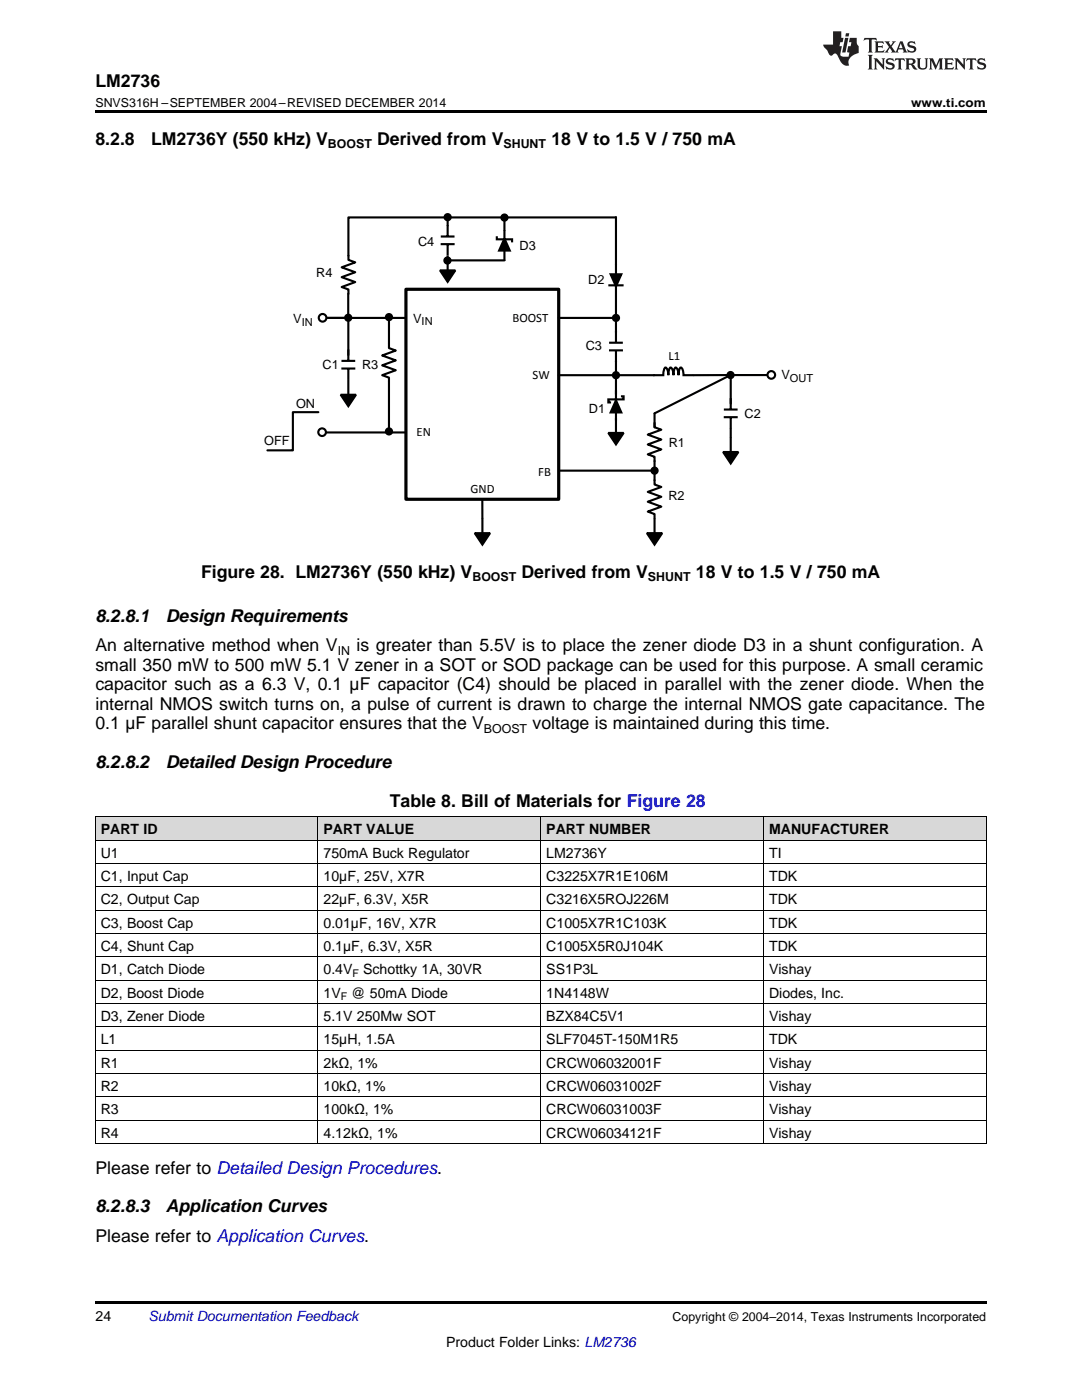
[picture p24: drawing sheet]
<svg xmlns="http://www.w3.org/2000/svg" width="216mm" height="279mm" viewBox="0 0 216 279" stroke-linecap="round" stroke-linejoin="round" font-family="sans-serif">
<defs><g id="words">
<g font-size="3.5">
<text x="19" y="17.3">LM2736</text>
<text x="19" y="28.9">8.2.8</text>
<text x="30.1" y="28.9">LM2736Y (550 kHz) V</text>
<text x="75.2" y="28.9">Derived from V</text>
<text x="110" y="28.9">18 V to 1.5 V / 750 mA</text>
<text x="40.1" y="115.3">Figure 28. LM2736Y (550 kHz) V</text>
<text x="104.1" y="115.3">Derived from V</text>
<text x="138.9" y="115.3">18 V to 1.5 V / 750 mA</text>
<text x="19" y="124">8.2.8.1</text>
<text x="33.1" y="124">Design Requirements</text>
<text x="19" y="130">An alternative method when V</text>
<text x="71.2" y="130">is greater than 5.5V is to place the zener diode D3 in a shunt configuration. A</text>
<text x="19" y="133.9">small 350 mW to 500 mW 5.1 V zener in a SOT or SOD package can be used for this purpose. A small ceramic</text>
<text x="19" y="137.8">capacitor such as a 6.3 V, 0.1 µF capacitor (C4) should be placed in parallel with the zener diode. When the</text>
<text x="19" y="141.6">internal NMOS switch turns on, a pulse of current is drawn to charge the internal NMOS gate capacitance. The</text>
<text x="19" y="145.5">0.1 µF parallel shunt capacitor ensures that the V</text>
<text x="106.3" y="145.5">voltage is maintained during this time.</text>
<text x="19" y="153.2">8.2.8.2</text>
<text x="33.1" y="153.2">Detailed Design Procedure</text>
<text x="77.8" y="161">Table 8. Bill of Materials for Figure 28</text>
<text x="19" y="234.2">Please refer to Detailed Design Procedures.</text>
<text x="19" y="242">8.2.8.3</text>
<text x="33.1" y="242">Application Curves</text>
<text x="19" y="247.9">Please refer to Application Curves.</text>
</g>
<g font-size="2.8">
<text x="20.1" y="166.5">PART ID</text>
<text x="64.6" y="166.5">PART VALUE</text>
<text x="109" y="166.5">PART NUMBER</text>
<text x="153.5" y="166.5">MANUFACTURER</text>
<text x="20.1" y="171.1">U1</text>
<text x="64.6" y="171.1">750mA Buck Regulator</text>
<text x="109" y="171.1">LM2736Y</text>
<text x="153.5" y="171.1">TI</text>
<text x="20.1" y="175.8">C1, Input Cap</text>
<text x="64.6" y="175.8">10µF, 25V, X7R</text>
<text x="109" y="175.8">C3225X7R1E106M</text>
<text x="153.5" y="175.8">TDK</text>
<text x="20.1" y="180.4">C2, Output Cap</text>
<text x="20.1" y="185.1">C3, Boost Cap</text>
<text x="64.6" y="180.4">22µF, 6.3V, X5R</text>
<text x="64.6" y="185.1">0.01µF, 16V, X7R</text>
<text x="109" y="180.4">C3216X5ROJ226M</text>
<text x="109" y="185.1">C1005X7R1C103K</text>
<text x="153.5" y="180.4">TDK</text>
<text x="153.5" y="185.1">TDK</text>
<text x="20.1" y="189.8">C4, Shunt Cap</text>
<text x="64.6" y="189.8">0.1µF, 6.3V, X5R</text>
<text x="109" y="189.8">C1005X5R0J104K</text>
<text x="153.5" y="189.8">TDK</text>
<text x="20.1" y="194.4">D1, Catch Diode</text>
<text x="64.6" y="194.4">0.4V</text>
<text x="72.5" y="194.4">Schottky 1A, 30VR</text>
<text x="109" y="194.4">SS1P3L</text>
<text x="153.5" y="194.4">Vishay</text>
<text x="20.1" y="199.1">D2, Boost Diode</text>
<text x="20.1" y="203.7">D3, Zener Diode</text>
<text x="64.6" y="199.1">1V</text>
<text x="64.6" y="203.7">5.1V 250Mw SOT</text>
<text x="70.1" y="199.1">@ 50mA Diode</text>
<text x="109" y="199.1">1N4148W</text>
<text x="109" y="203.7">BZX84C5V1</text>
<text x="153.5" y="199.1">Diodes, Inc.</text>
<text x="153.5" y="203.7">Vishay</text>
<text x="20.1" y="208.4">L1</text>
<text x="64.6" y="208.4">15µH, 1.5A</text>
<text x="109" y="208.4">SLF7045T-150M1R5</text>
<text x="153.5" y="208.4">TDK</text>
<text x="20.1" y="213">R1</text>
<text x="64.6" y="213">2kΩ, 1%</text>
<text x="109" y="213">CRCW06032001F</text>
<text x="153.5" y="213">Vishay</text>
<text x="20.1" y="217.7">R2</text>
<text x="64.6" y="217.7">10kΩ, 1%</text>
<text x="109" y="217.7">CRCW06031002F</text>
<text x="153.5" y="217.7">Vishay</text>
<text x="20.1" y="222.4">R3</text>
<text x="20.1" y="227">R4</text>
<text x="64.6" y="222.4">100kΩ, 1%</text>
<text x="64.6" y="227">4.12kΩ, 1%</text>
<text x="109" y="222.4">CRCW06031003F</text>
<text x="109" y="227">CRCW06034121F</text>
<text x="153.5" y="222.4">Vishay</text>
<text x="153.5" y="227">Vishay</text>
<text x="19" y="263.6">24</text>
<text x="89" y="268.9">Product Folder Links: LM2736</text>
</g>
<text font-size="2.8" fill="#0000c8" x="29.6" y="263.6">Submit Documentation Feedback</text>
<g font-size="2.5">
<text x="19" y="21.4">SNVS316H –SEPTEMBER 2004–REVISED DECEMBER 2014</text>
<text x="181.8" y="21.4">www.ti.com</text>
<text x="65.4" y="29.6">BOOST</text>
<text x="100.5" y="29.6">SHUNT</text>
<text x="83.4" y="49.2">C4</text>
<text x="103.7" y="49.9">D3</text>
<text x="63.1" y="55.3">R4</text>
<text x="117.4" y="56.8">D2</text>
<text x="58.5" y="64.5">V</text>
<text x="82.4" y="64.5">V</text>
<text x="102.2" y="64.2">BOOST</text>
<text x="116.9" y="69.9">C3</text>
<text x="133.4" y="71.8">L1</text>
<text x="64.4" y="73.6">C1</text>
<text x="72.2" y="73.7">R3</text>
<text x="106.3" y="75.6">SW</text>
<text x="155.9" y="75.7">V</text>
<text x="59.1" y="81.4">ON</text>
<text x="117.5" y="82.5">D1</text>
<text x="148.6" y="83.5">C2</text>
<text x="52.7" y="88.9">OFF</text>
<text x="83.1" y="87.1">EN</text>
<text x="133.4" y="89.3">R1</text>
<text x="107.4" y="95">FB</text>
<text x="93.9" y="98.4">GND</text>
<text x="133.4" y="99.8">R2</text>
<text x="94.3" y="116">BOOST</text>
<text x="129.3" y="116">SHUNT</text>
<text x="67.4" y="130.7">IN</text>
<text x="96.6" y="146.2">BOOST</text>
<text x="134.2" y="263.6">Copyright © 2004–2014, Texas Instruments Incorporated</text>
</g>
<g font-size="2.2">
<text x="60.2" y="65">IN</text>
<text x="84.1" y="64.9">IN</text>
<text x="157.6" y="76.1">OUT</text>
</g>
<g font-size="2.1">
<text x="70.3" y="195">F</text>
<text x="68" y="199.6">F</text>
</g>
</g></defs>
<g fill="#d8d8d8">
<path d="M19 163.1h44.5v4.6h-44.5z"/>
<path d="M63.5 163.1h44.4v4.6h-44.4z"/>
<path d="M107.9 163.1h44.5v4.6h-44.5z"/>
<path d="M152.4 163.1h44.4v4.6h-44.4z"/>
</g>
<path d="M19 259.7h177.8v.5h-177.8z" fill="#000"/>
<g fill="none" stroke="#000" stroke-width=".2">
<path d="M19 177h177.8M19 172.3h177.8M19 167.7h177.8M19 163h177.8M19.1 163.1v65.2M63.4 163.1v65.2M107.9 163.1v65.2M152.3 163.1v65.2M196.8 163.1v65.2M19 195.6h177.8M19 191h177.8M19 186.3h177.8"/>
<path d="M19 181.7h177.8M19 218.9h177.8M19 214.3h177.8M19 209.6h177.8M19 204.9h177.8M19 200.3h177.8M19 228.2h177.8M19 223.6h177.8"/>
</g>
<g fill="#000">
<path d="M121.4 86.4h3l-1.5 2.3zM122.9 79.9l1.1 2.4h-2.2zM144.3 90.2h3l-1.5 2.3zM129.1 106.4h3l-1.5 2.3z"/>
<circle cx="145.8" cy="74.9" r=".61"/>
</g>
<g fill="none" stroke="#000" stroke-width=".42">
<path d="M69.5 58.6v4.8M122.9 79.9l1.1 2.4h-2.2zM122.9 77.9v8.5M123.9 79.1h.5v.6h-3v.6h.5M130.5 74.9h-7.6v3.8M145.8 74.9h-9.4v-.5a1.07 1.07 0 0 0-.6-1 1.43 1.43 0 0 0-.4 1.5v-.5a1.14 1.14 0 0 0-.6-1 1.43 1.43 0 0 0-.4 1.5l-.1-.5a1.14 1.14 0 0 0-.5-1 1.43 1.43 0 0 0-.4 1.5l-.1-.5a.86 .86 0 0 0-.5-1l-.4 .6v.9h-2.1M145.8 74.9v6.8M111.5 93.9h19.1M121.4 86.4h3l-1.5 2.3zM130.6 84.4v.9l1.4 .5-2.7 .9 2.7 1-2.7 1 2.7 1-2.7 1 1.3 .5v5.5l1.4 .5-2.7 1 2.7 1-2.7 .9 2.7 1-2.7 1 1.3 .5v3.8M130.6 82.5v2.8M144.3 90.2h3l-1.5 2.3z"/>
<path d="M144.4 83.3h2.8M144.4 81.7h2.8M145.8 83.4v2.1M145.8 87.3v2.9M129.1 106.4h3l-1.5 2.3z"/>
<circle cx="145.8" cy="74.9" r=".61"/>
</g>
<path d="M81 57.7h30.5v41.9h-30.5z" fill-rule="evenodd" fill="#fff"/>
<path d="M81 57.7h30.5v41.9h-30.5z" fill="none" stroke="#000" stroke-width=".64"/>
<g fill="none" stroke="#000" stroke-width=".42">
<path d="M121.4 56.9h3M121.8 54.7h2.2l-1.1 2.5zM122.9 43.4h-53.4v8.5l1.4 .5-2.7 .9 2.7 1-2.7 1 2.7 1-2.7 1 1.3 .5v.8M122.9 43.3v25.1M64.8 63.4h16M111.5 74.9h11.4M111.5 63.4h11.4M121.5 69.9h2.8M121.5 68.4h2.8M122.9 70.1v4.7M153.4 74.9h-7.6l-15.2 7.6M63.5 82.3h-5.1v7.6h-5"/>
<path d="M64.2 86.3h16.6M96.2 99.6l.1 6.8M145.8 85.5v1.8M94.7 106.4h3.1l-1.5 2.3z"/>
<circle cx="122.9" cy="74.9" r=".61"/>
<circle cx="122.9" cy="63.4" r=".61"/>
<circle cx="130.6" cy="93.9" r=".61"/>
</g>
<g fill="#000">
<path d="M121.8 54.7h2.2l-1.1 2.5zM94.7 106.4h3.1l-1.5 2.3z"/>
<circle cx="122.9" cy="74.9" r=".61"/>
<circle cx="122.9" cy="63.4" r=".61"/>
<circle cx="130.6" cy="93.9" r=".61"/>
</g>
<circle cx="64.4" cy="63.4" r=".76" fill="#fff"/>
<circle cx="64.4" cy="63.4" r=".76" fill="none" stroke="#000" stroke-width=".42"/>
<circle cx="64.3" cy="86.3" r=".76" fill="#fff"/>
<circle cx="64.3" cy="86.3" r=".76" fill="none" stroke="#000" stroke-width=".42"/>
<circle cx="153.9" cy="74.8" r=".76" fill="#fff"/>
<g fill="none" stroke="#000" stroke-width=".42">
<path d="M87.8 54h3l-1.5 2.2zM87.9 48.7h2.8M88 47.2h2.7M89.3 43.3v3.9M89.3 48.9v5.1M99.1 47.2v.6h3.1v.6M100.7 47.6l1 2.4h-2.1zM100.7 43.4v8.6h-11.4M68 78.8h3l-1.5 2.3zM68.1 73.5h2.8M68.1 72h2.8M69.5 63.6v8.4"/>
<path d="M69.5 73.7v5.1M77.6 63.3v6.2l1.4 .5-2.7 .9 2.7 1-2.7 1 2.7 1-2.7 1 1.3 .5v10.7"/>
<circle cx="89.3" cy="52" r=".61"/>
<circle cx="89.3" cy="43.3" r=".61"/>
<circle cx="100.7" cy="43.4" r=".61"/>
<circle cx="69.5" cy="63.4" r=".61"/>
<circle cx="77.6" cy="63.3" r=".61"/>
<circle cx="153.9" cy="74.8" r=".76"/>
<circle cx="77.6" cy="86.1" r=".61"/>
</g>
<g fill="#000">
<path d="M87.8 54h3l-1.5 2.2zM100.7 47.6l1 2.4h-2.1zM68 78.8h3l-1.5 2.3z"/>
<circle cx="89.3" cy="52" r=".61"/>
<circle cx="89.3" cy="43.3" r=".61"/>
<circle cx="100.7" cy="43.4" r=".61"/>
<circle cx="69.5" cy="63.4" r=".61"/>
<circle cx="77.6" cy="63.3" r=".61"/>
<circle cx="77.6" cy="86.1" r=".61"/>
</g>
<path d="M19 22h177.8v.5h-177.8z" fill="#000"/>
<g fill="#231f20">
<path d="M172.5 7.6l-.1 .5 .4-.2h.6v.1v2.1l-.2 .4h.9l-.2-.4v-2.1l.1-.1h.5l.5 .2-.2-.5zM174.5 8.3l.2 .3v1.5l-.2 .4h1.8l.2-.6a1.04 1.04 0 0 1-1.3 .2v-.7h.6l.3 .2v-.6l-.3 .2h-.6v-.6l.8-.1 .4 .3-.2-.5zM176.5 8.3l.9 1.1-.9 1.1h.8l-.2-.2 .4-.7 .5 .7-.2 .2h1.5l-.2-.2 .2-.4h.9l.1 .4-.2 .2h1l-.3-.3-.7-1.9h-.5l-.9 2-.8-1 .9-1h-.8l.1 .3-.4 .5-.3-.6 .1-.2zM179.7 8.6l.4 1h-.7zM181.3 8.4a.63 .63 0 0 0-.2 .7 .63 .63 0 0 0 .6 .4l.6 .2 .1 .2a.75 .75 0 0 1-.7 .4 .75 .75 0 0 1-.6-.5l.1 .7 .1-.1a1.11 1.11 0 0 0 1.5-.6 1.13 1.13 0 0 0-1.2-.8l-.1-.4a1.04 1.04 0 0 1 1.2 .2l-.2-.5-.2 .1-.4-.2zM173.2 10.9l.2 .4v2.2l-.2 .4h1l-.3-.4v-2.2l.3-.4zM174.3 11.6l.3 .4v1.5l-.3 .4h.8l-.2-.4v-1.3l1.5 1.7v-1.9l.2-.4h-.7l.2 .4v.9l-1.1-1.3zM177 11.8a.62 .62 0 0 0-.2 .7 .62 .62 0 0 0 .6 .4l.6 .1 .1 .3a.76 .76 0 0 1-.7 .3 .76 .76 0 0 1-.7-.4l.2 .7 .1-.1a1.11 1.11 0 0 0 1.5-.6 1.13 1.13 0 0 0-1.2-.8l-.1-.4a1.04 1.04 0 0 1 1.2 .2l-.2-.6-.2 .1-.5-.1zM178.7 11.6l-.2 .6a.61 .61 0 0 1 .8-.3v1.6l-.2 .4h.9l-.2-.4v-1.6a.63 .63 0 0 1 .7 .3l-.1-.6zM180.6 11.6l.3 .4v1.5l-.3 .4h1l-.2-.2-.1-.8 .6 .2a.76 .76 0 0 0 1.2 .7l-1-1a.58 .58 0 0 0 .6-.5 .58 .58 0 0 0-.5-.6zM181.4 11.9h.1a.45 .45 0 0 1 .5 .1 .45 .45 0 0 1 .1 .5l-.8 .2zM182.9 11.6l.2 .2a2.17 2.17 0 0 0 .3 1.9 .99 .99 0 0 0 1.6-.6v-1.1l.2-.4h-.7l.2 .2a1.92 1.92 0 0 1-.2 1.8 .6 .6 0 0 1-.9-.5v-1.1l.2-.4zM185.4 11.6l.2 .4v1.5l-.2 .4h.7l-.2-.4v-1.4l.8 1.8 .8-1.8v1.4l-.2 .4h.9l-.2-.4v-1.5l.2-.4h-.8l-.6 1.5-.6-1.5zM188.4 11.6l.2 .4v1.5l-.2 .4h1.8l.1-.6a1.04 1.04 0 0 1-1.2 .1v-.6h.5l.4 .2v-.6l-.4 .2h-.5v-.7h.8l.3 .3-.1-.6zM190.5 11.6l.2 .4v1.5l-.2 .4h.7l-.2-.4v-1.3l1.5 1.7v-1.9l.2-.4h-.7l.2 .4v.9l-1.1-1.3zM192.9 11.6l-.1 .6a.61 .61 0 0 1 .7-.3l.1 1.6-.3 .4h1l-.3-.4 .1-1.6a.63 .63 0 0 1 .7 .3l-.1-.6zM195.2 11.8a.62 .62 0 0 0-.2 .7 .62 .62 0 0 0 .6 .4l.6 .1 .1 .3a.76 .76 0 0 1-.7 .3 .76 .76 0 0 1-.6-.4l.1 .7 .1-.1a1.11 1.11 0 0 0 1.6-.6 1.13 1.13 0 0 0-1.3-.8l-.1-.4a1.04 1.04 0 0 1 1.2 .2l-.1-.6-.2 .1-.5-.1z"/>
<path d="M166.2 6.3v2.6h-1.9v.4l.8 .9a.91 .91 0 0 0 1 .8 .56 .56 0 0 1 .5-.3 .56 .56 0 0 1 .5 .3l.4 .8a1.53 1.53 0 0 0 1.9 1.2 1.54 1.54 0 0 1 1-2.1l.9-.3v-1.4a1.52 1.52 0 0 1-.4-1.6h-1.3l-.2 .8h.5l-.2 .8h-.5l-.1 1v.2l.4 .1-.2 .8a1.93 1.93 0 0 1-1.6-.3l.3-1.8h-.5l.2-.8h.4l.2-.8h-.4v-1.3zM168.6 7.6l-.6 2.9h.7l.6-2.9zM168.8 6.6l-.1 .7h.6l.2-.7z"/>
</g>
<use href="#words"/>
</svg>
